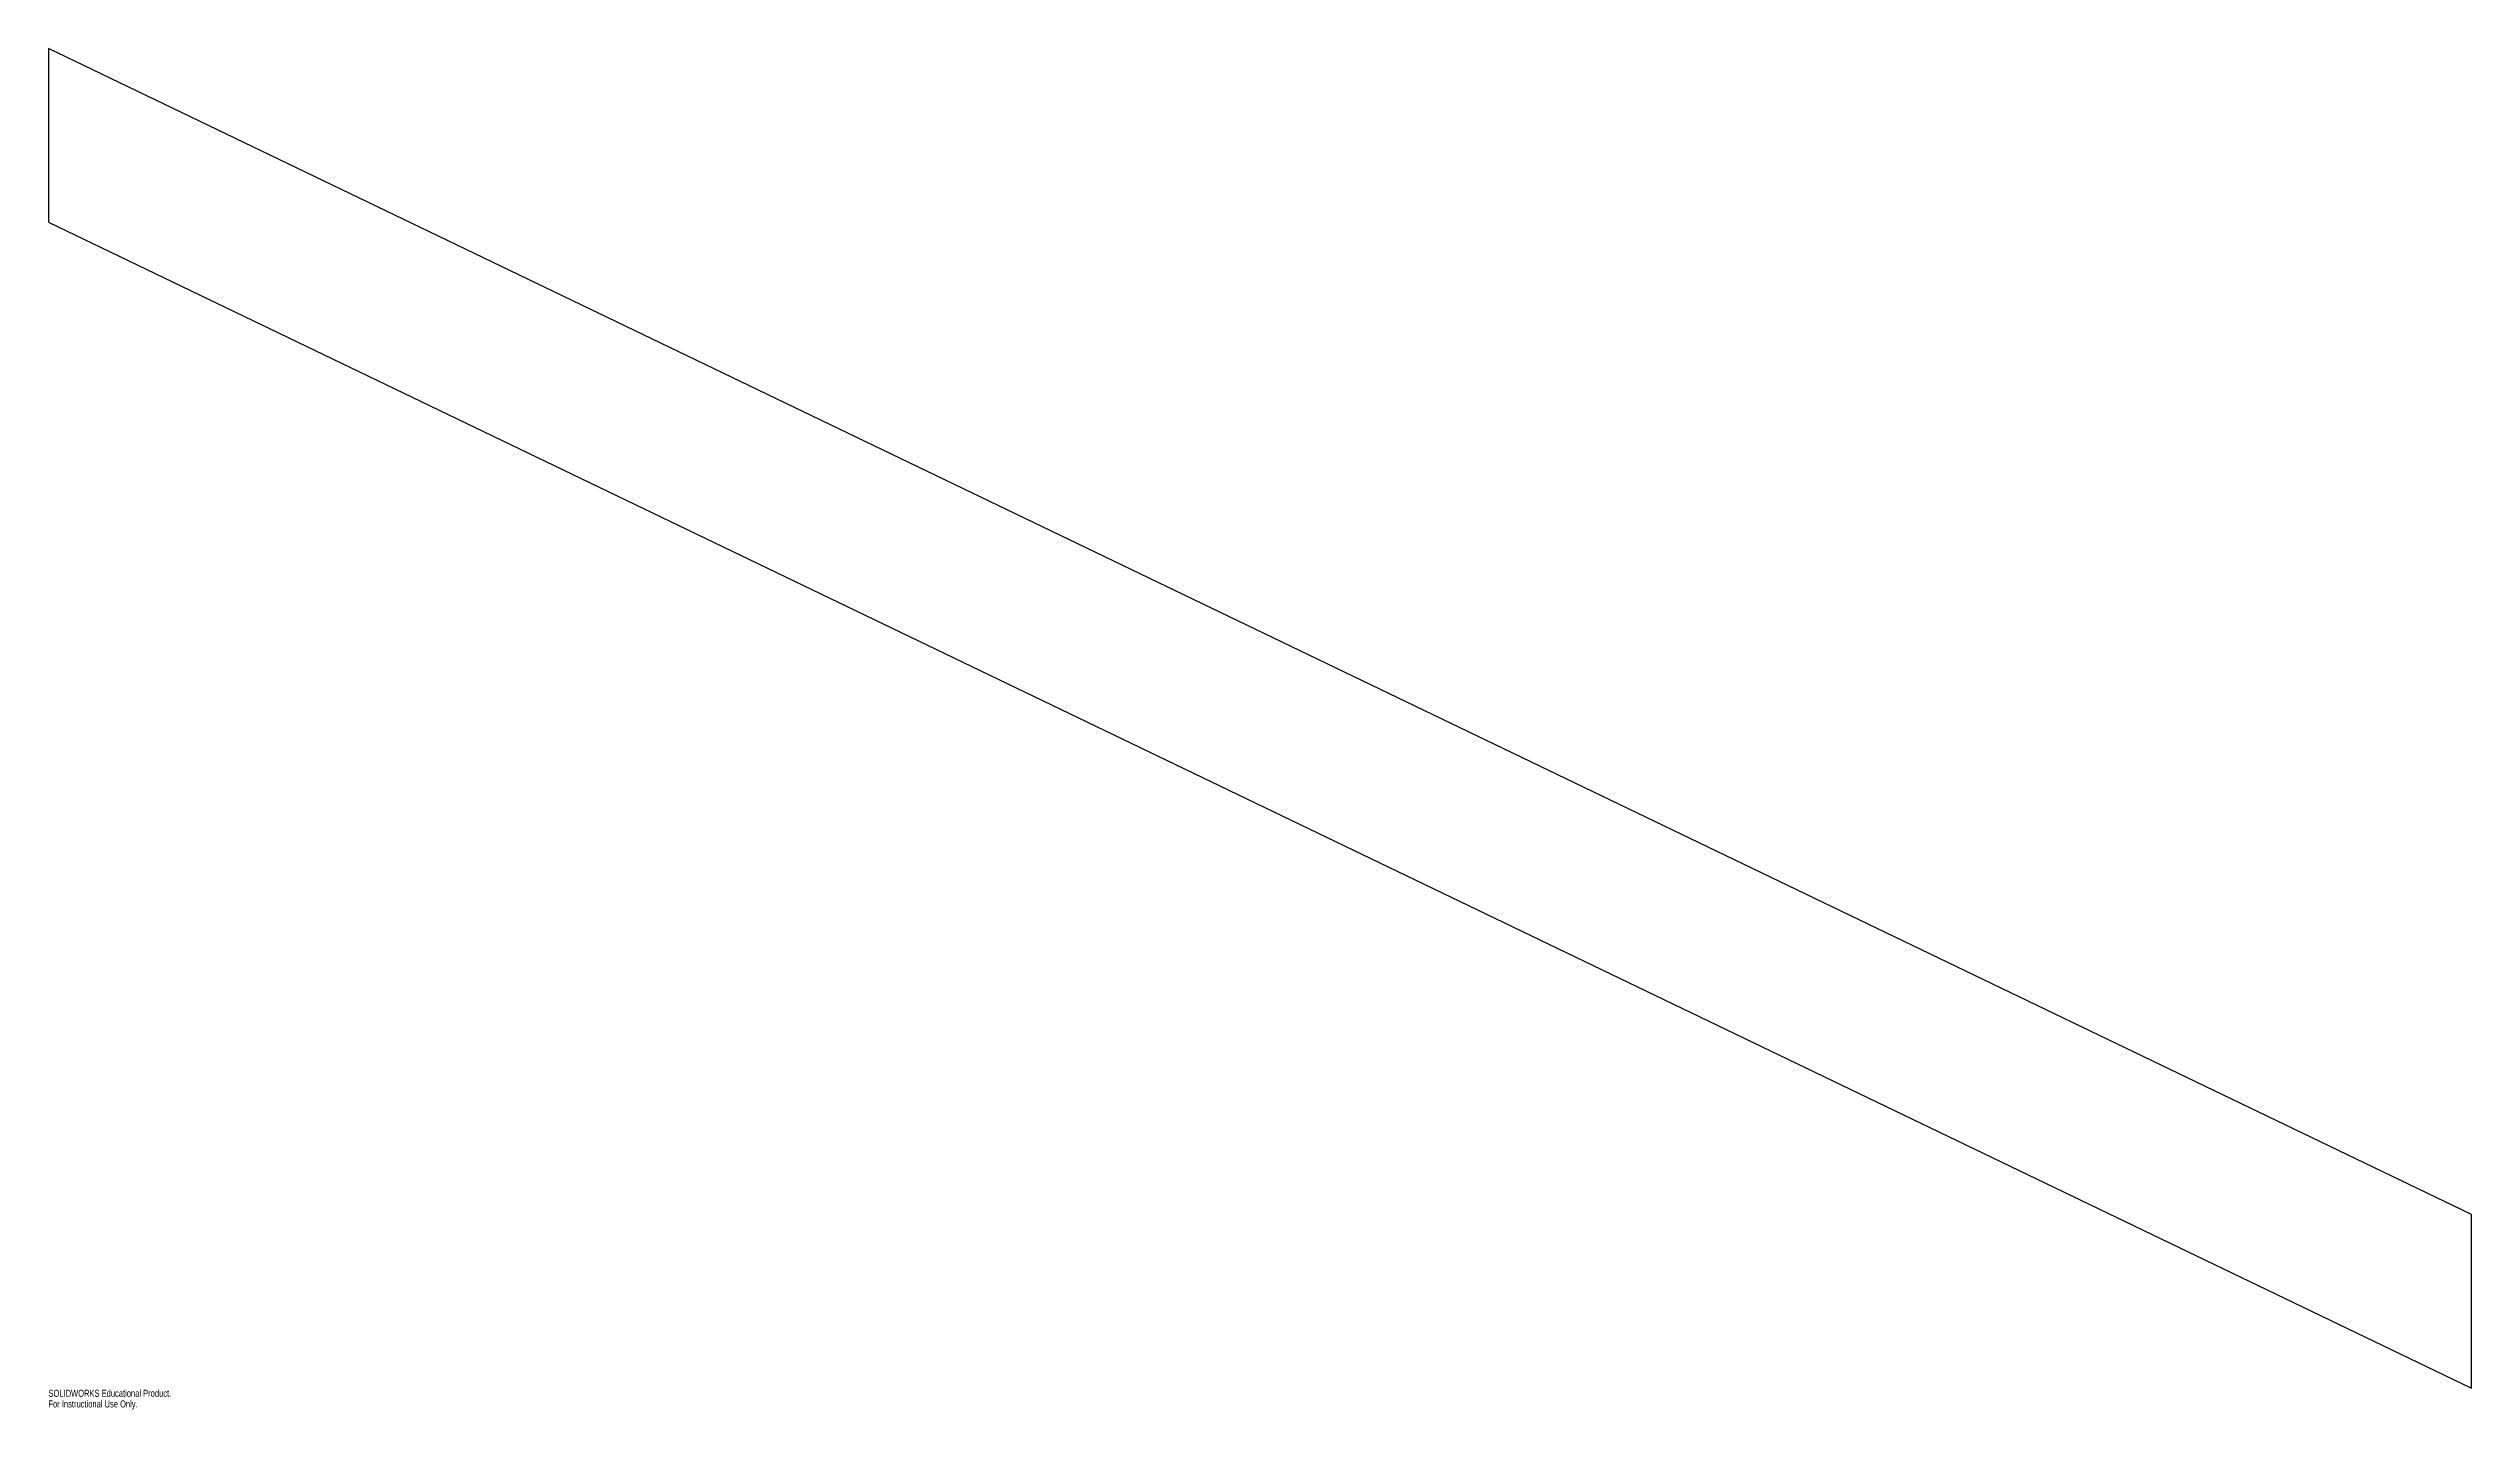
# Model space of a CAD drawing. Header units: millimetres. Extents: x 0 to 1660, y -15 to 918.
import ezdxf

# ---------------------------------------------------------------- set-up
doc = ezdxf.new("R2010")
doc.units = ezdxf.units.MM
doc.layers.add('CORTE', color=7, linetype='Continuous')
doc.layers.add('INFORMACION_NO_CORTE', color=8, linetype='Continuous')
doc.styles.add('SLDTEXTSTYLE0', font='TXT', dxfattribs={"width": 0.7})

msp = doc.modelspace()

# ---------------------------------------------------------------- linework, layer by layer
at = {"layer": 'CORTE', "color": 7, "linetype": 'Continuous', "lineweight": 25}
for p, q in [((0, 918.4), (0, 799.2)), ((1660.4, 119.2), (0, 918.4)), ((0, 799.2), (1660.4, 0)), ((1660.4, 0), (1660.4, 119.2))]:
    msp.add_line(p, q, dxfattribs=at)

# ---------------------------------------------------------------- texts
at = {"layer": 'INFORMACION_NO_CORTE', "color": 7, "linetype": 'Continuous', "char_height": 4.834, "attachment_point": 1, "style": 'SLDTEXTSTYLE0'}
for s, insert in [('SOLIDWORKS Educational Product.', (0, -1)), ('For Instructional Use Only.', (0, -8.3))]:
    msp.add_mtext(s, dxfattribs=dict(at, insert=insert))

doc.saveas('drawing.dxf')
